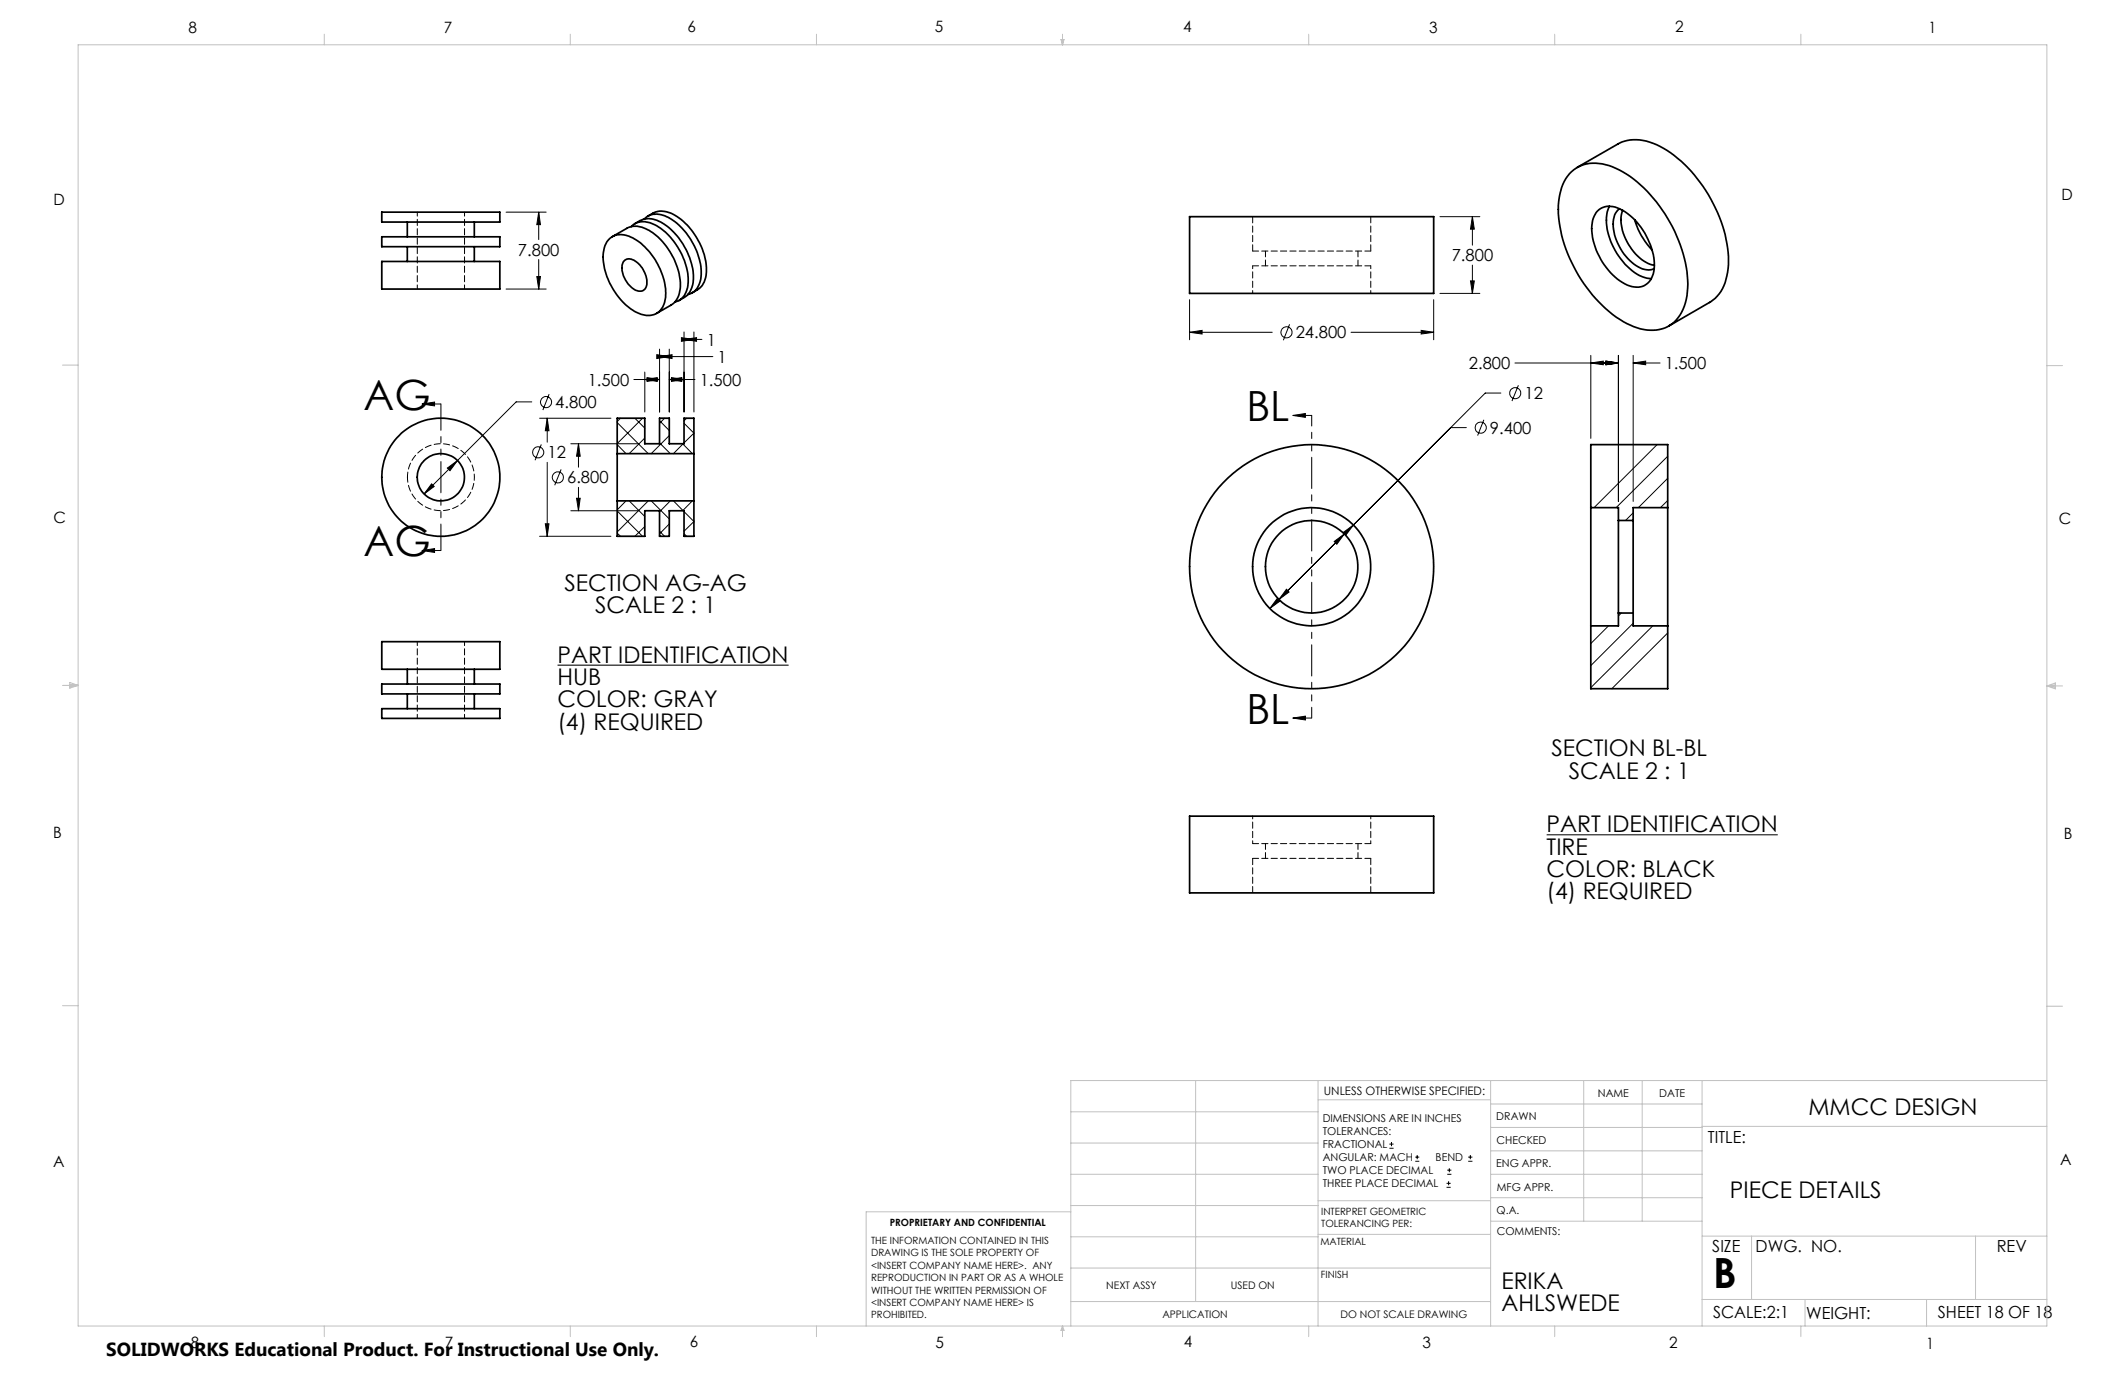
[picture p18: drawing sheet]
<svg xmlns="http://www.w3.org/2000/svg" width="432mm" height="279mm" viewBox="0 0 432 279" stroke-linecap="round" stroke-linejoin="round" font-family="sans-serif">
<defs><g id="words">
<g font-size="8.5">
<text x="73.9" y="83.2">AG</text>
<text x="253.3" y="85.6">BL</text>
<text x="73.9" y="113">AG</text>
<text x="253.3" y="147.1">BL</text>
<text x="348.1" y="261.8">B</text>
</g>
<g font-size="4.7">
<text x="114.7" y="120.1">SECTION AG-AG</text>
<text x="120.9" y="124.7">SCALE 2 : 1</text>
<text x="113.3" y="134.7">PART IDENTIFICATION</text>
<text x="113.3" y="139.2">HUB</text>
<text x="113.3" y="143.7">COLOR: GRAY</text>
<text x="113.3" y="148.2">(4) REQUIRED</text>
<text x="315.2" y="153.7">SECTION BL-BL</text>
<text x="318.8" y="158.2">SCALE 2 : 1</text>
<text x="314.3" y="169.1">PART IDENTIFICATION</text>
<text x="314.3" y="173.7">TIRE</text>
<text x="314.3" y="178.2">COLOR: BLACK</text>
<text x="314.3" y="182.7">(4) REQUIRED</text>
<text x="367.5" y="226.5">MMCC DESIGN</text>
<text x="351.5" y="243.5">PIECE DETAILS</text>
<text x="305.1" y="261.9">ERIKA</text>
<text x="305.1" y="266.4">AHLSWEDE</text>
</g>
<text font-size="3.8" x="21.6" y="275.5">SOLIDWORKS Educational Product. For Instructional Use Only.</text>
<g font-size="3.4">
<text x="105.2" y="52">7.800</text>
<text x="295" y="53.1">7.800</text>
<text x="143.6" y="70.2">1</text>
<text x="263.3" y="68.8">24.800</text>
<text x="145.8" y="73.7">1</text>
<text x="298.5" y="75">2.800</text>
<text x="338.3" y="75">1.500</text>
<text x="112.8" y="82.9">4.800</text>
<text x="119.4" y="78.4">1.500</text>
<text x="142.2" y="78.4">1.500</text>
<text x="309.8" y="81.1">12</text>
<text x="302.8" y="88.1">9.400</text>
<text x="111.2" y="93.1">12</text>
<text x="115.2" y="98.2">6.800</text>
<text x="347.1" y="232.3">TITLE:</text>
<text x="347.9" y="254.3">SIZE</text>
<text x="356.7" y="254.4">DWG. NO.</text>
<text x="405.7" y="254.5">REV</text>
<text x="348.1" y="267.9">SCALE:2:1</text>
<text x="367" y="268">WEIGHT:</text>
<text x="393.8" y="267.9">SHEET 18 OF 18</text>
</g>
<g font-size="3.2">
<text x="38.3" y="6.7">8</text>
<text x="90.2" y="6.7">7</text>
<text x="139.7" y="6.5">6</text>
<text x="190" y="6.5">5</text>
<text x="240.4" y="6.5">4</text>
<text x="290.4" y="6.7">3</text>
<text x="340.4" y="6.5">2</text>
<text x="391.9" y="6.7">1</text>
<text x="10.9" y="41.6">D</text>
<text x="418.9" y="40.7">D</text>
<text x="10.9" y="106.3">C</text>
<text x="418.4" y="106.4">C</text>
<text x="10.8" y="170.2">B</text>
<text x="419.4" y="170.6">B</text>
<text x="10.8" y="237.2">A</text>
<text x="418.6" y="236.8">A</text>
<text x="38.8" y="273.8">8</text>
<text x="90.4" y="273.8">7</text>
<text x="140.2" y="273.8">6</text>
<text x="190.1" y="273.9">5</text>
<text x="240.5" y="273.8">4</text>
<text x="289" y="273.9">3</text>
<text x="339.1" y="273.8">2</text>
<text x="391.4" y="274.1">1</text>
</g>
<text font-size="2.4" x="269" y="222.4">UNLESS OTHERWISE SPECIFIED:</text>
<g font-size="2.2">
<text x="268.8" y="228">DIMENSIONS ARE IN INCHES</text>
<text x="304.1" y="227.7">DRAWN</text>
<text x="324.7" y="222.9">NAME</text>
<text x="337.2" y="222.9">DATE</text>
<text x="268.8" y="230.6">TOLERANCES:</text>
<text x="268.8" y="233.3">FRACTIONAL</text>
<text x="304.1" y="232.6">CHECKED</text>
<text x="268.8" y="236">ANGULAR: MACH</text>
<text x="268.8" y="238.6">TWO PLACE DECIMAL</text>
<text x="291.7" y="236">BEND</text>
<text x="304" y="237.2">ENG APPR.</text>
<text x="268.8" y="241.3">THREE PLACE DECIMAL</text>
<text x="304.2" y="241.9">MFG APPR.</text>
<text x="304.1" y="246.7">Q.A.</text>
<text x="304.1" y="250.9">COMMENTS:</text>
</g>
<g font-size="2.1">
<text x="224.8" y="262">NEXT ASSY</text>
<text x="250.1" y="261.9">USED ON</text>
<text x="236.2" y="267.8">APPLICATION</text>
<text x="272.4" y="267.8">DO NOT SCALE DRAWING</text>
</g>
<g font-size="2">
<text x="180.8" y="249.2">PROPRIETARY AND CONFIDENTIAL</text>
<text x="268.5" y="246.8">INTERPRET GEOMETRIC</text>
<text x="268.5" y="249.4">TOLERANCING PER:</text>
<text x="177" y="252.8">THE INFORMATION CONTAINED IN THIS</text>
<text x="177" y="255.3">DRAWING IS THE SOLE PROPERTY OF</text>
<text x="177" y="257.8">&lt;INSERT COMPANY NAME HERE&gt;. ANY</text>
<text x="268.3" y="252.9">MATERIAL</text>
<text x="177" y="260.3">REPRODUCTION IN PART OR AS A WHOLE</text>
<text x="177" y="262.9">WITHOUT THE WRITTEN PERMISSION OF</text>
<text x="268.4" y="259.7">FINISH</text>
<text x="177" y="265.4">&lt;INSERT COMPANY NAME HERE&gt; IS</text>
<text x="177" y="267.9">PROHIBITED.</text>
</g>
</g></defs>
<g fill="none" stroke="#000" stroke-width=".2">
<path d="M102.8 43.1h8.2M102.8 58.7h8.2M109.1 56.2h.7l-.3 2.5zM109.5 43.1v5.6M109.5 52.7v6M109.5 43.1l.3 2.5h-.7zM292.6 59.6h8.1M292.6 44h8.1M298.8 57.1h.8l-.4 2.5zM299.2 44v5.8M299.2 53.9v5.7M299.2 44l.4 2.6h-.8z"/>
<path d="M128.8 77.1h5.2M131 75.6v8.1M131 77.1l2.6-.4v.8zM131.5 76.7l2.5 .4-2.5 .4zM133.5 72.1l2.5 .4-2.5 .3zM134 70.9v12.8M134 72.5h10.9M134 72.5l2.6-.4v.7zM136 77.1h5.2M136 70.9v12.8M136 77.1l2.5-.4v.8zM136.5 76.7l2.5 .4-2.5 .4z"/>
<path d="M138.5 68.6l2.5 .4-2.5 .4zM139 67.5v16.2M139 69h3.6M139 69l2.5-.4v.8zM141 67.5v16.2M241.7 67.5l2.6-.4v.8zM241.7 60.9v8.1M241.7 67.5h16.8M262 65.9l-1.2 3.2M274.5 67.5h16.8M288.8 67.1l2.5 .4-2.5 .4zM291.3 60.9v8.1"/>
<path d="M305 79.9h-3.2l-43.8 43.7M307.8 73.8h21.1M308.5 78.3l-1.3 3.2M323.3 73.8l2.5-.4v.7zM323.3 72.2v16.9M326.3 73.4l2.6 .4-2.6 .3zM328.9 72.2v29.7M331.9 73.8h5.4M331.9 72.2v29.7M331.9 73.8l2.5-.4v.7zM85.8 82.1h3.8M85.8 82.1l2.5-.4v.8z"/>
<path d="M87.7 98.3l.5 .5-2 1.6zM90.9 95.1l2.1-1.5-1.6 2zM108.1 81.7h-3.2l-18.7 18.7M109.6 85h14.5M110 90.3l-1.3 3.2M111.2 85v4.9M111.2 93.9v15.1M111.2 85l.3 2.5h-.7zM111.6 80.1l-1.3 3.2M114 95.4l-1.3 3.2M116 90.2h13.8M117.5 90.2v4.7"/>
<path d="M117.5 99v4.8M117.5 90.2l.4 2.5h-.7zM125.4 90.3l1.8 1.9M125.4 85.9l6.3 6.3M126.1 85l-.7 .7M129 85l2 2M130.6 85l-5.2 5.1M131 89l-3.2 3.2M134 90l2.2 2.2M134 85.5l2 2M135 85l-1 1M136 88.5l-3.7 3.7"/>
<path d="M138.7 90.2l2 2M138.8 90.2l-2 2M139 86l2 2-2 2M139.5 85l-.5 .5M262.7 84.4h3.8M262.7 84.4l2.6-.4v.8zM294.8 86.9h3.2M301.5 85.3l-1.3 3.2M336.7 90.3l-12.8 12.9M338.9 92.7l-10.5 10.5M338.9 97.2l-6 6M85.8 111.9h3.8"/>
<path d="M85.8 111.9l2.5-.4v.8zM109.6 109h14.5M110.8 106.4h.7l-.3 2.6zM116 103.8h13.8M117.2 101.2h.7l-.4 2.6zM125.4 108.3l.7 .7M125.4 103.8l5.2 5.2M127.2 101.8l-1.8 1.8M127.8 101.8l3.2 3.2M131 107l-2 2M131.7 101.8l-6.3 6.3M132.3 101.8l3.7 3.6"/>
<path d="M134 108l1 1M136 106.5l-2 2M136.2 101.8l-2.2 2.2M136.8 101.8l2 2M139 104l2 2-2 2M139 108.4l.5 .6M140.7 101.8l-2 2M261.4 119.7l.5 .6-2 1.5zM271.1 110l2.1-1.5-1.6 2.1zM272.9 108.2l2.1-1.5-1.5 2zM331.9 104.2l-1.6 1.6M338.9 101.7l-1.5 1.5"/>
<path d="M259.6 121.6l.5 .5-2.1 1.5zM326.8 127.2l-3.5 3.6M329.5 124.6l-.6 .6M331.9 126.6l-8.6 8.7M335.8 127.2l-12.5 12.5M338.9 128.6l-11.4 11.3M262.7 145.9h3.8M262.7 145.9l2.6-.4v.8zM282.3 233.3h.9M282.3 232.5h.9M282.8 232.1v.8M287.6 236h.8"/>
<path d="M287.6 235.1h.8M288 234.7v.8M294.1 238.6h.8M294.1 237.8h.8M294.5 237.4v.8M298.3 236h.9M298.3 235.1h.9M298.8 234.7v.8M293.9 241.3h.9M293.9 240.5h.9M294.4 240v.8"/>
<circle cx="261.4" cy="67.5" r="1.13"/>
<circle cx="307.9" cy="79.9" r="1.13"/>
<circle cx="109.4" cy="91.9" r="1.13"/>
<circle cx="111" cy="81.7" r="1.13"/>
<circle cx="113.4" cy="97" r="1.13"/>
<circle cx="300.9" cy="86.9" r="1.13"/>
</g>
<path d="M113.3 135.2h46.9M314.3 169.6h46.9" fill="none" stroke="#000" stroke-width=".21"/>
<path d="M89.6 82.1v29.7" fill="none" stroke="#000" stroke-width=".2" stroke-dasharray="6.3 1.3 1.3 1.3 1.3 1.3" stroke-dashoffset="1"/>
<path d="M266.5 84.4v61.5" fill="none" stroke="#000" stroke-width=".2" stroke-dasharray="6.3 1.3 1.3 1.3 1.3 1.3" stroke-dashoffset="4.2"/>
<g fill="none" stroke="#c0c0c0" stroke-width=".2">
<path d="M15.9 9.1h400v260.4h-400zM65.9 6.9v2.2M115.9 6.9v2.2M165.9 6.9v2.2M215.6 8h.6l-.3 1.1zM215.7 8l.2 1.1M215.9 6.9v2.2M216 8l-.1 1.1M265.9 6.9v2.2M315.9 6.9v2.2M365.9 6.9v2.2M12.7 74.2h3.2"/>
<path d="M415.9 74.3h3.2M12.7 139.3h3.2M14.2 139.1l1.7 .2M14.2 138.7l1.7 .6-1.7 .5zM15.9 139.3l-1.7 .3M415.9 139.4h3.2M415.9 139.4l1.8-.6v1.2zM415.9 139.4l1.8 .3M417.7 139.2l-1.8 .2M12.7 204.4h3.2M243 219.6v44.9M267.8 219.6v49.9"/>
<path d="M302.9 219.6v49.9M321.8 219.6v28.5M333.7 219.6v28.5M345.9 219.6v49.9M415.9 204.5h3.2M415.9 219.6h-198.3v49.9M217.6 238.6h50.2M217.6 232.3h50.2M217.6 225.9h50.2M267.8 223.5h35.1M302.9 233.9h43M302.9 229.1h43"/>
<path d="M302.9 224.3h43M302.9 238.6h43M345.9 228.9h70M217.6 257.7h85.3M217.6 251.3h50.2M217.6 245h50.2M217.6 246.2h-41.6v23.3M267.8 250.8h35.1M267.8 244h35.1M302.9 248.1h43M302.9 243.4h43M345.9 251.2h70"/>
<path d="M355.9 251.2v12.9M401.4 251.2v12.9M65.9 269.5v2.1M115.9 269.5v2.1M165.9 269.5v2.1M215.9 269.5v2.1M215.9 269.5l.3 .8h-.6zM217.6 264.5h85.3M265.9 269.5v2.1M315.9 269.5v2.1M345.9 264.1h70M365.9 269.5v2.1"/>
<path d="M366.8 264.1v5.4M391.5 264.1v5.4"/>
</g>
<g fill="#000">
<path d="M85.8 82.1l2.5-.4v.8zM85.8 111.9l2.5-.4v.8zM262.7 84.4l2.6-.4v.8zM262.7 145.9l2.6-.4v.8z"/>
<path d="M111.2 85l.3 2.5h-.7zM110.8 106.4h.7l-.3 2.6zM117.5 90.2l.4 2.5h-.7zM117.2 101.2h.7l-.4 2.6zM131.5 76.7l2.5 .4-2.5 .4zM131 77.1l2.6-.4v.8zM133.5 72.1l2.5 .4-2.5 .3zM134 72.5l2.6-.4v.7zM136.5 76.7l2.5 .4-2.5 .4zM136 77.1l2.5-.4v.8zM138.5 68.6l2.5 .4-2.5 .4zM139 69l2.5-.4v.8zM323.3 73.8l2.5-.4v.7zM326.3 73.4l2.6 .4-2.6 .3zM326.3 73.4l2.6 .4-2.6 .3zM331.9 73.8l2.5-.4v.7z"/>
<path d="M87.7 98.3l-1.5 2.1 2-1.6zM90.9 95.1l.5 .5 1.6-2zM109.5 43.1l.3 2.5h-.7zM109.1 56.2h.7l-.3 2.5zM259.6 121.6l-1.6 2 2.1-1.5zM272.9 108.2l.6 .5 1.5-2zM261.4 119.7l-1.5 2.1 2-1.5zM271.1 110l.5 .6 1.6-2.1zM241.7 67.5l2.6-.4v.8zM288.8 67.1l2.5 .4-2.5 .4zM298.8 57.1h.8l-.4 2.5zM299.2 44l.4 2.6h-.8z"/>
</g>
<g fill="none" stroke="#000" stroke-width=".35">
<path d="M318.9 35.3a7.4 7.4 0 0 1 8.1-1.6 22.7 22.7 0 0 1 10.7 9 27.3 27.3 0 0 1 5.2 15.8 8.8 8.8 0 0 1-4.1 7.9 9.1 9.1 0 0 1-8.3-.7 28.3 28.3 0 0 1-12.3-15.1 19.7 19.7 0 0 1-.9-12.5l.9-1.8zM320.5 34l8.3-4.8a9 9 0 0 1 8.6 .6 28.3 28.3 0 0 1 12.3 15.1 19.7 19.7 0 0 1 .9 12.5 7.3 7.3 0 0 1-3.2 4.1l-8.3 4.8M77.6 48.1h24v2h-24zM77.6 43.1h24v2h-24zM77.6 53.1h24v5.6h-24zM82.8 45.1v3M82.8 50.1v3M96.4 45.1v3M96.4 50.1v3M123.9 48.4a4.1 4.1 0 0 1 5 .1 13.8 13.8 0 0 1 6.4 11.9 3.6 3.6 0 0 1-4 3.7 10.8 10.8 0 0 1-7.1-6.1 10.2 10.2 0 0 1-1.2-8.3zM124.4 48.1l3-1.7a5 5 0 0 1 5.2 .9 13.9 13.9 0 0 1 5.6 11.4 4.2 4.2 0 0 1-1.8 3.3l-3 1.7M127 52.8a2.27 2.27 0 0 1 2.9 .9 4.6 4.6 0 0 1 1.3 4.9 1.8 1.8 0 0 1-2.9-.2 4.9 4.9 0 0 1-1.7-5.1z"/>
<path d="M128.3 46a3.9 3.9 0 0 1 4.8-.3 13.8 13.8 0 0 1 6.7 12 3.7 3.7 0 0 1-2.7 3.7M129 45.5l1-.7a4.9 4.9 0 0 1 5.3 1 13.8 13.8 0 0 1 5.5 11.7 4 4 0 0 1-1.8 2.9l-1 .7M130.9 44.5a3.6 3.6 0 0 1 4.5-.5 13.7 13.7 0 0 1 7.1 12.2 3.7 3.7 0 0 1-2.7 3.7M131.6 43.9l1.1-.6a4.9 4.9 0 0 1 5.2 .9 13.6 13.6 0 0 1 5.6 11.8 4.2 4.2 0 0 1-1.8 2.9l-1.1 .6M241.7 44h49.6v15.6h-49.6zM324.6 42.9a4 4 0 0 1 5.1-.2 13.8 13.8 0 0 1 6.4 11.9 3.7 3.7 0 0 1-5.4 3.3 13.5 13.5 0 0 1-7.2-12.5l.4-1.4zM327 41.9a9.3 9.3 0 0 0 .6 7.8 12.3 12.3 0 0 0 6.5 6.7l1.4 .2M329.1 42.4a4.6 4.6 0 0 0-1.1 4.8 10.2 10.2 0 0 0 6.2 7.6l.8 .1 1.1-.3M329.7 42.7a9.2 9.2 0 0 0 2.2 8.4 7.2 7.2 0 0 0 4.3 2.8M332.2 44.7a14.5 14.5 0 0 0 3.5 6.1M125.4 92.2v9.6M125.4 92.2v-7.2h5.6v5.2h3v-5.2h2v5.2h3v-5.2h2v7.2"/>
<path d="M125.4 92.2h15.6M141 92.2v9.6M125.4 101.8v7.2h5.6v-5.2h3v5.2h2v-5.2h3v5.2h2v-7.2M125.4 101.8h15.6M323.3 103.2v24M323.3 103.2v-12.9h15.6v12.9M323.3 103.2h5.6v2.6M328.9 105.8v18.8M328.9 105.8h3M331.9 105.8v18.8M338.9 103.2v24M338.9 103.2h-7v2.6"/>
<path d="M77.6 139h24v2h-24zM77.6 130.4h24v5.6h-24zM82.8 136v3M96.4 136v3M323.3 127.2v12.7h15.6v-12.7M328.9 124.6v2.6h-5.6M328.9 124.6h3M331.9 124.6v2.6h7M77.6 144h24v2h-24zM82.8 141v3M96.4 141v3M241.7 165.8h49.6v15.6h-49.6z"/>
<circle cx="89.6" cy="97" r="12"/>
<circle cx="89.6" cy="97" r="4.8"/>
<circle cx="266.5" cy="115.2" r="12"/>
<circle cx="266.5" cy="115.2" r="24.8"/>
<circle cx="266.5" cy="115.2" r="9.4"/>
</g>
<path d="M82.8 97a6.8 6.8 0 0 1 10-6 6.8 6.8 0 0 1 .5 11.7 6.8 6.8 0 0 1-10.5-5.2v-.5" fill="none" stroke="#000" stroke-width=".2" stroke-dasharray="1.3 .6" stroke-dashoffset=".2"/>
<path d="M84.8 43.1v15.6M94.4 58.7v-15.6M84.8 130.4v15.6M94.4 146v-15.6" fill="none" stroke="#000" stroke-width=".2" stroke-dasharray="1.3 .6" stroke-dashoffset=".5"/>
<path d="M254.5 51h24M254.5 54h24M257.1 51v3M275.9 54v-3M257.1 171.4v3M275.9 174.4v-3M278.5 174.4h-24M278.5 171.4h-24" fill="none" stroke="#000" stroke-width=".2" stroke-dasharray="1.3 .6" stroke-dashoffset=".1"/>
<path d="M254.5 44v7M278.5 51v-7M254.5 174.4v7M278.5 181.4v-7" fill="none" stroke="#000" stroke-width=".2" stroke-dasharray="1.3 .6"/>
<path d="M254.5 54v5.6M278.5 59.6v-5.6M254.5 165.8v5.6M278.5 171.4v-5.6" fill="none" stroke="#000" stroke-width=".2" stroke-dasharray="1.3 .6" stroke-dashoffset=".7"/>
<use href="#words"/>
</svg>
